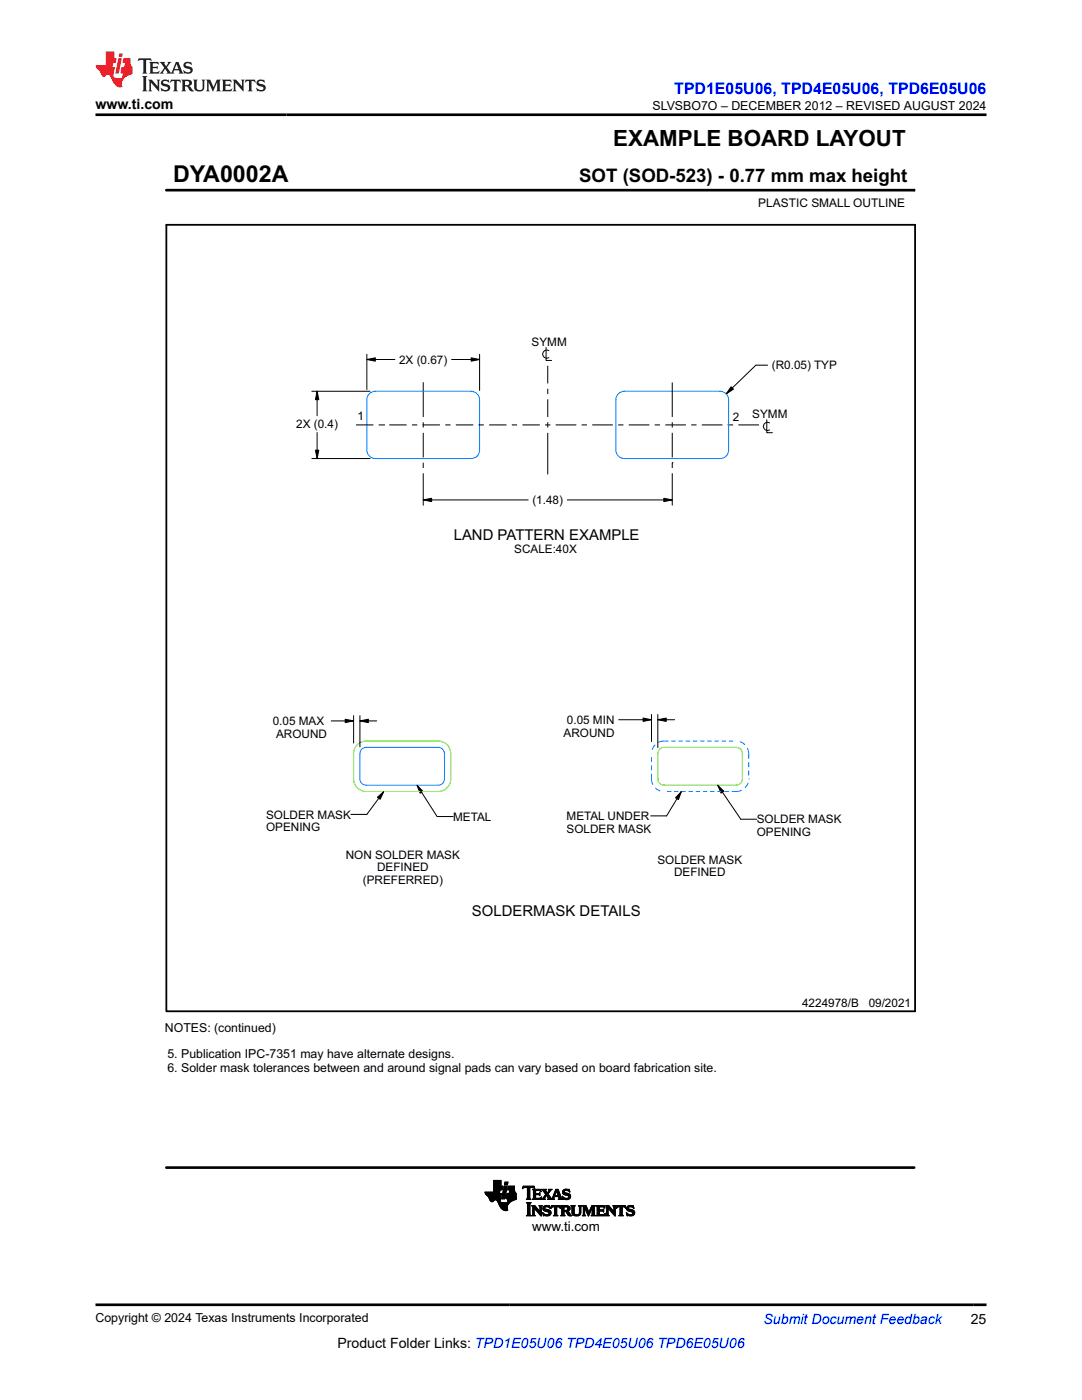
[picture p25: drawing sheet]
<svg xmlns="http://www.w3.org/2000/svg" width="216mm" height="279mm" viewBox="0 0 216 279" stroke-linecap="round" stroke-linejoin="round" font-family="sans-serif">
<defs><g id="words">
<text font-size="4.6" x="34.5" y="36.3">DYA0002A</text>
<text font-size="4.5" x="122.4" y="29.1">EXAMPLE BOARD LAYOUT</text>
<text font-size="3.7" x="115.6" y="36.3">SOT (SOD-523) - 0.77 mm max height</text>
<text font-size="3.2" fill="#00f" x="134.6" y="18.7">TPD1E05U06, TPD4E05U06, TPD6E05U06</text>
<g font-size="3">
<text x="90.5" y="107.7">LAND PATTERN EXAMPLE</text>
<text x="94.2" y="182.9">SOLDERMASK DETAILS</text>
</g>
<g font-size="2.8">
<text x="19" y="21.8">www.ti.com</text>
<text x="67.3" y="269">Product Folder Links: TPD1E05U06 TPD4E05U06 TPD6E05U06</text>
<text x="193.7" y="264.2">25</text>
</g>
<text font-size="2.8" fill="#00f" x="152.4" y="264.2">Submit Document Feedback</text>
<text font-size="2.7" x="106.2" y="245.6">www.ti.com</text>
<g font-size="2.5">
<text x="130.2" y="21.9">SLVSBO7O – DECEMBER 2012 – REVISED AUGUST 2024</text>
<text x="32.9" y="206">NOTES: (continued)</text>
<text x="33.4" y="211.2">5. Publication IPC-7351 may have alternate designs.</text>
<text x="33.4" y="213.9">6. Solder mask tolerances between and around signal pads can vary based on board fabrication site.</text>
<text x="19" y="263.9">Copyright © 2024 Texas Instruments Incorporated</text>
</g>
<text font-size="2.4" x="151.3" y="41.3">PLASTIC SMALL OUTLINE</text>
<g font-size="2.3">
<text x="106.1" y="69">SYMM</text>
<text x="79.6" y="72.6">2X (0.67)</text>
<text x="154" y="73.7">(R0.05) TYP</text>
<text x="71.3" y="83.8">1</text>
<text x="150.1" y="83.4">SYMM</text>
<text x="59.1" y="85.5">2X (0.4)</text>
<text x="146.2" y="84">2</text>
<text x="106.2" y="100.6">(1.48)</text>
<text x="102.6" y="110.3">SCALE:40X</text>
<text x="54.4" y="144.7">0.05 MAX</text>
<text x="55.1" y="147.2">AROUND</text>
<text x="112.5" y="147">AROUND</text>
<text x="113.1" y="144.5">0.05 MIN</text>
<text x="53.1" y="163.4">SOLDER MASK</text>
<text x="53.1" y="165.9">OPENING</text>
<text x="90.4" y="163.8">METAL</text>
<text x="113.1" y="163.7">METAL UNDER</text>
<text x="113.1" y="166.2">SOLDER MASK</text>
<text x="151" y="164.3">SOLDER MASK</text>
<text x="151" y="166.8">OPENING</text>
<text x="69" y="171.4">NON SOLDER MASK</text>
<text x="75.3" y="173.9">DEFINED</text>
<text x="131.2" y="172.4">SOLDER MASK</text>
<text x="72.4" y="176.4">(PREFERRED)</text>
<text x="134.5" y="174.9">DEFINED</text>
<text x="160" y="201">4224978/B</text>
<text x="173.3" y="201">09/2021</text>
</g>
</g></defs>
<g fill="none" stroke="#000" stroke-width=".2">
<path d="M33.2 38h149.2M182.4 37.7v.5M62.2 78.1h11.6M63.3 78.1l.3 1.7h-.7zM63.3 78.1v4.9M73.2 71.7l1.7-.3v.7zM73.2 70.7v7M73.2 71.7h5.6M84.5 76.3v6.9M90.1 71.7h5.6M94 71.4l1.7 .3-1.7 .4zM95.7 70.7v7.2"/>
<path d="M109 69.3v2.6h1.1M109.3 73v3.5M109.3 77.6v1M109.3 79.7v3.5M109.5 70a.82 .82 0 0 0-1.2 .7 .82 .82 0 0 0 1.2 .7M134.1 76.3v6.9M145.9 77.2l.5 .5-1.5 .9zM153.2 72.9h-2.4l-5.9 5.7M62.2 91.5h11.6M62.9 89.8h.7l-.3 1.7zM63.3 86.3v5.2M71 84.8h3.5"/>
<path d="M75.6 84.8h1M76.6 84.8h.1M77.7 84.8h3.4M82.2 84.8h1.1M84.3 84.8h3.5M84.5 99.8l1.6-.4v.7zM84.5 84.3v1M84.5 86.4v4.9M84.5 92.3v1.1M84.5 94.5v6.3M84.5 99.8h20.9M88.8 84.8h1.1"/>
<path d="M91 84.8h3.4M95.5 84.8h1M97.6 84.8h3.5M102.1 84.8h1.1M104.2 84.8h3.5M108.8 84.8h1M109.3 84.3v1M109.3 86.4v8.3M110.9 84.8h4.1M113.2 99.8h20.9M116.1 84.8h1M118.2 84.8h4.1"/>
<path d="M123.3 84.8h1.1M125.5 84.8h4.1M130.6 84.8h1.1M132.5 99.4l1.6 .4-1.6 .3zM132.7 84.8h4.2M134.1 92.3h.1M134.1 84.3v1M134.1 86.4v4.9M134.1 92.3v1.1M134.1 94.5v6.3M137.9 84.8h1.1M140 84.8h4.2"/>
<path d="M145.2 84.8h.1M145.2 84.8h1.1M147.3 84.8h4.2M153 83.8v2.6h1.1M153.6 84.4a.82 .82 0 0 0-1.3 .7 .82 .82 0 0 0 1.3 .7M66.1 143.9h4.5M68.9 143.5l1.7 .4-1.7 .3zM70.6 142.8v5.5M71.8 143.9l1.7-.4v.7zM71.8 142.8v6.3M71.8 143.9h3.4M75.3 159.1l1.3-1.1-.7 1.5z"/>
<path d="M76.6 158l-3.4 4.5h-3.2M83.2 156.7l1.2 1.2-.6 .4zM83.2 156.7l4 6.3h3.2M123.5 143.6h6.5M128.3 143.3l1.7 .3-1.7 .4zM130 142.6v5.4M131.3 143.6l1.6-.3v.7zM131.3 142.6v6.6M131.3 143.6h3.3M136 158l-.6 1.6-.6-.4zM136 158l-3 4.8h-3.2M143.2 156.7l1.2 1.2-.5 .4z"/>
<path d="M143.2 156.7l4.6 6.8h3.2M96.8 238h2.9M96.8 238.1h2.9M96.8 238.2h2.8M96.9 238.2h3.2l-.2 1M96.9 238.3h3.1M96.9 238.4h3.1M97 238.4h3M97.1 238.5h2.9M97.1 238.6h2.9M97.2 238.6h2.8M97.3 238.7h2.7"/>
<path d="M97.4 238.8h2.5M97.5 238.9h2.4M97.6 239h2.3M97.6 239.1h2.3M97.6 239.2h2.3M97.7 239.3h2.1M97.7 239.4h2.1M97.7 239.5h1M97.8 239.5h.8M97.8 239.6h.7M97.9 239.7h.6M97.9 239.7h.5"/>
<path d="M98.1 239.8h.2M98.5 237.8h1.2M98.5 237.7h1.2M98.5 237.6h1.3M98.5 236.7h1.8l-.1 .8h-1.7M98.5 237.4h1.7M98.5 237.3h1.7M98.5 237.2h1.7M98.5 237.2h1.8M98.5 237.1h1.8M98.5 237h1.8M98.5 236.9h1.8"/>
<path d="M98.5 236.8h1.8M98.5 236.6h1.5M98.5 236.5h1.5M98.5 236.4h1.5M98.5 236.3h1.5M98.5 236.2h1.5M98.5 236.1h1.5M98.5 236h1.5M98.5 235.9h1.5M98.5 235.8h1.5M98.5 235.7h1.5M98.5 235.6h1.5"/>
<path d="M99 239.5h.8M99.1 239.5h.7M99.2 239.6h.6M99.2 239.7h.6M99.3 239.7h.5M99.3 239.8h.5M99.3 239.9h.6M99.4 239.9h.6M99.7 237.9h-2.9l.1 .4 .6 .6 .4 .8 .4 .1 .4-.3h.4l.8 1.5 .7 .5h.7l-.1-.8 .6-.8M99.8 237.5l-.2 .7M99.9 239.2l-.1 .6 .6 .2h.8l.2-.7M100 236.7v-1.1h-1.5v2.3"/>
<path d="M100.1 239.2h.6M100.1 239.1h.6M100.2 239h.5M100.2 238.9h.6M100.2 238.8h.6M100.2 238.7h.6M100.2 238.6h.6M100.3 238.6h.5M100.3 238.5h.5M100.3 238.4h.6M100.3 238.3h.6M100.3 238.2h.6"/>
<path d="M100.3 238.1h.6M100.4 238h.5M100.4 238h.6M100.4 237.9h.6M100.4 237.8h.6M100.4 237.7h.6M100.4 237.6h.6M100.5 237.5h.5M100.5 237.4h.6M100.5 237.3h.6M100.5 237.2h.6M100.5 237.1h.6"/>
<path d="M100.6 237h.5M100.6 237h.6M100.6 236.9h.6M100.6 236.8h.6M100.6 236.7h.6l-.5 2.6h-.6zM100.7 236.4h.6M100.7 236.3h.6M100.7 236.2h.6M100.7 236.1h.6M100.7 236h.6M100.8 236h.5M100.8 235.9h.6l-.2 .6h-.5z"/>
<path d="M101 239.1h2M101 239h2M101 239.2h2M101 238.9h2M101 238.9v.3l.4 .1M101 238.8h2M101.1 238.7h1.9M101.1 238.6h1.9M101.1 238.5h1.9M101.1 238.4h1.9M101.1 238.3h1.9M101.2 239.9h.6"/>
<path d="M101.3 239.9h.6M101.3 239.8h.7M101.3 239.7h.8M101.3 239.7h.9M101.3 239.6h1M101.3 237.4h1.4M101.3 239.5h1.2M101.3 239.5h1.3M101.3 237.3h1.4M101.3 239.4h1.5M101.4 237.2h1.3M101.4 239.3h1.6"/>
<path d="M101.4 237.1h1.3M101.4 237h1.3M101.4 236.9h1.3M101.4 236.8h1.3M101.6 238.2h1.4M101.6 238.1h1.3M101.6 238h1.2M101.7 237.9h1.1M101.7 237.8h1M101.7 237.7h1M101.7 237.6h1M101.7 237.5l-.1 .7"/>
<path d="M102.7 237.5h-1.4l.2-.8h1.2v1l.3 .5v1.2M103 239.4l-1.2 .5M103 238.2h-1.8l-.2 .7M104.3 237.2h.1M104.3 237.1h.2M104.3 237h2.3M104.3 236.9h2.3M104.4 236.8h2.2M105 239.3h.9M105.2 239.2h.6M105.2 237.1h.5M105.2 239.1h.5"/>
<path d="M105.2 237.1v-.1h-.5l-.5 .2 .2-.5h2.1l.2 .5-.5-.2h-.4l-.1 .1M105.2 239l-.2 .3M105.2 239h.5M105.2 238.9h.5M105.2 238.8h.5M105.2 238.7h.5M105.2 238.6h.5M105.2 238.5h.5M105.2 238.4h.5M105.2 238.3h.5M105.2 238.2h.5M105.2 238.1h.5"/>
<path d="M105.2 238h.5M105.2 237.9h.5M105.2 237.8h.5M105.2 237.7h.5M105.2 237.6h.5M105.2 237.5h.5M105.2 237.4h.5M105.2 237.3h.5M105.2 237.2h.5M105.2 237.1v1.9M105.7 239l.2 .3M105.7 237.1v1.9"/>
<path d="M105.9 239.3h-.9M106.2 239.3h1.7M106.3 237.4h1.6M106.4 239.2h1.6M106.4 237.5h1.5M106.4 239.1h.5M106.4 237.6h.5M106.4 237.7l-.2-.4h1.6l.2 .5M106.4 239l-.2 .3M106.4 238.2h1.1l.2-.2v.6l-.2-.2-1.1 .1M106.4 239h.5M106.4 238.9h.5"/>
<path d="M106.4 238.8h.5M106.4 238.7h.5M106.4 238.6h.5M106.4 238.4h1.3M106.4 238.3h1.3M106.4 238.1h.5M106.4 238h.5M106.4 237.9h.5M106.4 237.8h.5M106.4 237.7h.5M106.4 237.7v1.3M106.5 237.1h.2"/>
<path d="M106.6 237.2h.1M106.9 237.7l.1-.1h.5l.5 .2M106.9 238.4v.7h.8l.3-.2-.1 .5-1.7-.1M106.9 237.7v.5M107.5 238.2h.2M107.6 238.5h.1M107.6 239.1h.4M107.6 238.1h.1M107.6 238.6h.1M107.6 237.6h.3M107.8 237.7h.2M107.9 239h.1"/>
<path d="M107.9 237.8h.1M108 238.9h.1M108 239.3h.8M108.1 237.4h.8M108.3 239.2h.4M108.3 237.5h.6M108.3 239.1h.4M108.4 237.6h.5M108.4 239l-.4 .3M108.4 239h.3M108.4 237.7h.6M108.5 238.9h.3"/>
<path d="M108.5 237.8h.5M108.5 238.8h.3M108.6 237.9h.5M108.6 238.8h.3M108.6 238h.5M108.7 238.7h.3M108.7 238.1h.8M108.7 238.6h.8M108.8 238.2h.6M108.8 239.3h-.8M108.8 238.5h.7M108.8 238.3h.6"/>
<path d="M108.9 238.4h.5M108.9 237.7l.1-.4h-.9l.8 1.1-.5 .6M108.9 237.7l.3 .4 .4-.5-.2-.3h.7l-.7 1M109.1 238.7h.5M109.2 238.8h.5M109.3 239.3l.1-.2-.4-.6-.3 .7 .1 .1M109.3 239.3h1.4M109.3 238h.3M109.3 238.9h.5M109.3 237.9h.3M109.4 238.3l.7 .9 .2-.2M109.4 239h.5"/>
<path d="M109.4 237.8h.3M109.4 239.1h.5M109.4 239.2h.6M109.5 237.7h.3M109.5 237.4h.6M109.5 237.6h.3M109.6 237.5h.3M110.1 239.2h.4M110.2 239.1h.3M110.2 239h.3M110.3 239l.6-1.7h.5l.6 1.8 .3 .2M110.3 238.9h.3"/>
<path d="M110.3 238.8h.3M110.4 238.8h1.5M110.4 238.7h1.5M110.4 238.6h.3M110.5 238.5h.2M110.5 238.4h.3M110.5 239.1l.2 .2M110.5 239.1l.1-.3h.8l.1 .3M110.5 238.3h.3M110.6 238.2h.2M110.6 238.1h.3M110.7 239.3h-1.4"/>
<path d="M110.7 238h.2M110.7 237.9h.3M110.7 237.8h.3M110.8 237.7h.7M110.8 237.6h.7M110.8 237.5h.6M110.9 237.4h.5M111 237.7l.4 .9h-.7zM111.1 237.8h.4M111.1 237.9h.5M111.1 238h.5M111.2 238.1h.4"/>
<path d="M111.2 238.2h.5M111.2 238.3h.5M111.3 238.4h.5M111.3 238.5h.5M111.4 238.6h.4M111.4 239.3h.9M111.5 238.8h.4M111.5 238.9h.5M111.5 239h.5M111.5 239.1l-.1 .2M111.6 239.2h.5M111.6 239.1h.4"/>
<path d="M112.2 238.8h.1M112.2 238.9h.2M112.2 237.9h.4M112.2 238h.5M112.2 237.8h.4M112.3 239h.3M112.3 239.3h-.9M112.3 238.1h.7M112.3 237.7h.3M112.3 239.1h.5M112.3 238.2h1.1M112.3 239.2h1.4"/>
<path d="M112.3 237.6h.4M112.3 239.3h.2M112.4 238.3h1.2M112.4 237.5h1.2M112.5 238.4h1.2M112.5 237.4h1.1M112.6 239.3h.9M112.7 238.5h1.1M112.7 237.3h.5M112.9 239.4h.3M113.1 238.6h.7M113.2 238.6l.3 .2-.3 .3h-.5l-.5-.4"/>
<path d="M113.3 239.1h.5M113.3 237.6h.4M113.4 238.7h.5M113.4 239h.4M113.5 238.8h.4M113.5 238.9h.3M113.5 237.7h.2M113.6 237.8h.1M113.7 237.9l-.6-.3h-.4l-.1 .2 .1 .2 1.1 .4v.5l-.2 .4-1.3 .1-.1-.7M113.7 237.9l-.1-.6h-.8l-.4 .3-.2 .3 .1 .3 .9 .4M113.7 237.9h.1M99.4 240h1"/>
<path d="M99.4 240.1h2.2M99.5 240.1h2.1M99.5 240.2h2M99.5 240.3h1.9M99.6 240.3h1.8M99.6 240.4h1.8M99.6 240.5h1.7M99.7 240.5h1.6M99.7 240.6h1.6M99.7 240.7h1.5M99.8 240.7h1.4M99.8 240.8h1.4"/>
<path d="M99.8 240.9h1.4M99.9 240.9h1.3M99.9 241h1.3M100 241.1h1.2M100.1 241.2h1.1M100.2 241.3h1M100.2 241.3h1.1M100.3 241.4h1M100.4 241.5h.9M100.6 241.5h.7M100.9 241.6h.1M101.2 240h.5"/>
<path d="M105 242.6l.3-.3v-2l-.3-.3h1l-.3 .3v2.1l.3 .2M105 242.6h1M105.1 240.1h.8M105.2 242.5h.6M105.2 240.2h.6M105.2 242.4h.5M105.3 240.3h.4M105.3 242.3h.4M105.3 242.2h.4M105.3 242.1h.4M105.3 242h.4M105.3 241.9h.4"/>
<path d="M105.3 241.8h.4M105.3 241.7h.4M105.3 241.6h.4M105.3 241.5h.4M105.3 241.4h.4M105.3 241.3h.4M105.3 241.2h.4M105.3 241.1h.4M105.3 241h.4M105.3 240.9h.4M105.3 240.8h.4M105.3 240.7h.4"/>
<path d="M105.3 240.6h.4M105.3 240.5h.4M105.3 240.4h.4M106 242.6h-1M106.1 242.6h.7M106.1 240.6h.6M106.2 240.7h.6M106.3 242.5h.4M106.3 240.8h.6M106.3 242.4h.3M106.3 240.9h.7M106.3 242.3h.3"/>
<path d="M106.3 242.2h.3M106.3 242.1h.3M106.3 242h.3M106.3 241.9h.3M106.3 241.8h.3M106.3 241.7h.3M106.3 241.6h.3M106.3 241.5h.3M106.3 241.4h.3M106.3 241.3h.3M106.3 241.2h.3M106.3 241.1h.8"/>
<path d="M106.3 241h.8M106.6 241.1v1.3l.2 .2M106.6 241.1h.1M106.6 241.1l1.4 1.6v-1.8l.2-.3h-.6l.1 .3 .1 .9M106.7 241.2h.5M106.7 241.3h.6M106.8 242.6h-.7M106.8 241.4h.6M106.9 241.5h.6M107 241.6h.6M107.1 241.7h.5M107.1 241.8h.9"/>
<path d="M107.2 241.9h.8M107.3 241.9h.7M107.4 242h.6M107.5 242.1h.5M107.6 242.2h.4M107.6 240.6h.6M107.6 242.3h.4M107.7 240.7h.4M107.7 242.4h.3M107.7 240.8h.3M107.7 241.8l-1-1.2h-.6l.2 .3v1.5l-.2 .2M107.7 241.8h.1"/>
<path d="M107.7 240.9h.3M107.8 241.7h.2M107.8 241.6h.2M107.8 241.5h.2M107.8 241.4h.2M107.8 241.3h.2M107.8 241.2h.2M107.8 241.1h.2M107.8 241h.2M107.8 242.5h.2M107.9 242.6h.1M108.3 242h.1"/>
<path d="M108.3 242.1h.1M108.3 242.2h.3M108.3 241.2h.4M108.3 241.1h.4M108.3 241.3h.5M108.3 242.3h.4M108.3 241h.4M108.4 241.4h.8M108.4 242.4h.6M108.4 240.9h.4M108.4 242.5h1.3M108.4 241.5h1.2"/>
<path d="M108.4 242.6h.1M108.4 240.8h1.3M108.5 241.6h1.2M108.5 240.7h1.2M108.6 241.7h1.2M108.7 242.6h.9M108.7 240.6h.7M108.9 241.8l-.5-.4v-.5l.4-.3h.9l.1 .6-.7-.4-.3 .1-.1 .2 1 .5 .3 .4M108.9 241.8l.6 .1v.4l-.6 .1-.6-.4M108.9 241.8h1M109.2 242.4h.6M109.3 241.9h.6"/>
<path d="M109.4 240.9h.3M109.5 242.3h.4M109.5 241.9h.4M109.5 242.2h.4M109.5 242h.5M109.6 242.1h.3M109.6 240.6h.1M109.6 241h.2M109.7 241.1h.1M109.9 241.1h.1M109.9 241h.2M110 242l-.3 .5-.6 .2-.5-.2-.2 .1-.1-.6"/>
<path d="M110 240.9h.2M110 240.8h1.8M110 240.7h1.7M110.1 240.6h1.6M110.4 242.6h.9M110.6 242.5h.5M110.6 242.4h.5M110.7 240.9h.4M110.7 242.3h.4M110.7 241l-.4-.1-.4 .2 .2-.5h1.6l.2 .5-.5-.2h-.3v.1M110.7 241v1.4l-.3 .2M110.7 242.2h.4"/>
<path d="M110.7 242.1h.4M110.7 242h.4M110.7 241.9h.4M110.7 241.8h.4M110.7 241.7h.4M110.7 241.6h.4M110.7 241.5h.4M110.7 241.4h.4M110.7 241.3h.4M110.7 241.2h.4M110.7 241.1h.4M110.7 241h.4"/>
<path d="M111.1 241v1.4l.2 .2M111.3 242.6h-.9M111.6 240.9h.2M111.7 241h.1M111.7 241.1h.1M111.9 242.6l.2-.2v-1.5l-.2-.3 1.5 .1 .3 .2v.4l-.1 .3-.4 .1 .9 .9h-.6l-.5-.7-.5-.1v.6l.2 .2M111.9 242.6h.8M111.9 240.6h1.3M112 240.7h1.5M112 242.5h.6M112.1 240.8h1.5M112.1 242.4h.4"/>
<path d="M112.1 240.9h.4M112.1 242.3h.4M112.1 242.2h.4M112.1 242.1h.4M112.1 242h.4M112.1 241.9h.4M112.1 241.8h1.2M112.1 241.7h1.3M112.1 241.6h1.5M112.1 241.5h.4M112.1 241.4h.4M112.1 241.3h.4"/>
<path d="M112.1 241.2h.4M112.1 241.1h.4M112.1 241h.4M112.7 240.9l-.2 .1v.6M112.7 242.6h-.8M112.9 240.9h.3l.1 .3-.1 .3-.3 .1M112.9 241.9h.6M113 241.9h.5M113.1 242h.5M113.1 242.1h.6M113.1 240.9h.6M113.2 241.5h.5"/>
<path d="M113.2 242.2h.5M113.2 242.3h.6M113.2 241h.5M113.2 241.4h.5M113.3 241.3h.4M113.3 241.1h.5M113.3 241.2h.5M113.3 242.4h.6M113.4 242.5h.6M113.5 242.6h.6M113.9 240.6h.9M114.1 240.7h.5"/>
<path d="M114.1 240.8h.5M114.1 240.9h.5M114.1 241.9h.5M114.1 241.8h.5M114.1 241.7h.5M114.1 241.6h.5M114.1 241.5h.5M114.1 241.4h.5M114.1 241.3h.5M114.1 241.2h.5M114.1 241.1h.5M114.1 241h.5"/>
<path d="M114.1 242h.5M114.1 242.1h.5M114.2 242.2h.4M114.2 242.3h.5M114.3 242.4h.6M114.4 242.5h1.3M114.6 241.9l.1 .4 .4 .1 .4-.1 .1-.4M114.6 241.9v-1l.2-.3h-.9l.2 .3 .1 1.3 .2 .3 .5 .2 .6-.1 .3-.2 .1-.5M114.6 242.6h.9M115.3 242.4h.5M115.4 240.6h.7M115.5 242.3h.3"/>
<path d="M115.5 240.7h.5M115.6 242.2h.3M115.6 242.1h.3M115.6 240.8h.3M115.6 242h.3M115.6 240.9h.3M115.6 241.9v-1l-.2-.3h.7l-.2 .2v1.1M115.6 241.9h.3M115.6 241.8h.3M115.6 241.7h.3M115.6 241.6h.3M115.6 241.5h.3"/>
<path d="M115.6 241.4h.3M115.6 241.3h.3M115.6 241.2h.3M115.6 241.1h.3M115.6 241h.3M116.2 242.6l.2-.3v-1.4l-.2-.3h.7l.6 1.3 .6-1.3h.7l-.2 .3v1.5l.2 .2M116.2 242.6h.6M116.2 240.6h.7M116.3 240.7h.7M116.3 242.5h.4M116.4 240.8h.6M116.4 242.4h.3"/>
<path d="M116.4 240.9h.7M116.4 242.3h.3M116.4 242.2h.3M116.4 242.1h.3M116.4 242h.3M116.4 241.9h.3M116.4 241.8h.3M116.4 241.7h.3M116.4 241.6h.3M116.4 241.5h.3M116.4 241.4h.3M116.4 241.3h.3"/>
<path d="M116.4 241.2h.3M116.4 241.1h.8M116.4 241h.7M116.7 242.3l.1 .3M116.7 242.3v-1.3l.7 1.7 .8-1.7v1.4l-.2 .2M116.7 241.2h.5M116.8 241.3h.4M116.8 241.4h.5M116.8 242.6h-.6M116.9 241.5h.4M116.9 241.6h.5M116.9 241.7h.5"/>
<path d="M117 241.8h.4M117 241.9h.5M117.1 241.9h.7M117.1 242h.6M117.1 242.1h.6M117.2 242.2h.4M117.2 242.3h.4M117.3 242.4h.3M117.3 242.5h.2M117.4 242.6h.1M117.6 241.9h.2M117.6 241.8h.2"/>
<path d="M117.6 241.7h.3M117.7 241.6h.2M117.7 241.5h.3M117.8 241.4h.2M117.8 241.3h.2M117.8 241.2h.3M117.9 241.1h.7M117.9 241h.7M118 240.9h.6M118 242.6h.8M118 240.8h.6M118 240.7h.7"/>
<path d="M118.1 240.6h.7M118.1 242.5h.6M118.1 242.4h.5M118.2 242.3h.4M118.2 242.2h.4M118.2 242.1h.4M118.2 242h.4M118.2 241.9h.4M118.2 241.8h.4M118.2 241.7h.4M118.2 241.6h.4M118.2 241.5h.4"/>
<path d="M118.2 241.4h.4M118.2 241.3h.4M118.2 241.2h.4M118.8 242.6h-.8M119 242.6h1.6M119 240.6h1.6M119.1 240.7h1.5M119.1 242.5h1.6M119.1 240.8h1.5M119.2 242.4h1.5M119.2 240.9h.4M119.2 242.3h.4"/>
<path d="M119.2 242.2h.4M119.2 242.1h.4M119.2 242h.4M119.2 241.9h.4M119.2 241.8h.4M119.2 241.7h1.3M119.2 241.6h1.3M119.2 241.5h1.3M119.2 241.4h.4M119.2 241.3h.4M119.2 241.2h.4M119.2 241.1h.4"/>
<path d="M119.2 241h.4M119.6 241v.5h.6l.3-.2v.6l-.3-.2h-.6v.7h.8l.4-.3M119.8 240.9l-.2 .1M120.1 240.9l.6 .2M120.3 241.8h.2M120.4 241.4h.1M120.4 240.9h.3M120.6 242.3h.2M120.6 241h.1M120.7 241.1h.1M120.7 241.1l-.2-.5h-1.5l.2 .3v1.4l-.2 .3M120.7 242.2h.1"/>
<path d="M120.8 242.1h.1M120.8 242.1l-.2 .5h-1.6M120.9 242.6h.6M120.9 240.6h.6M121 240.7h.6M121 242.5h.4M121 240.8h.6M121.1 242.4h.2M121.1 240.9h.6M121.1 242.3h.2M121.1 242.2h.2M121.1 242.1h.2"/>
<path d="M121.1 242h.2M121.1 241.9h.2M121.1 241.8h.2M121.1 241.7h.2M121.1 241.6h.2M121.1 241.5h.2M121.1 241.4h.2M121.1 241.3h.2M121.1 241.2h.2M121.1 241.1h.8M121.1 241h.7M121.3 241.1v1.3l.2 .2"/>
<path d="M121.3 241.1h.1M121.3 241.1l1.5 1.6v-1.8l.1-.3h-.6l.2 .3v.9l-1-1.2h-.6l.2 .3v1.4l-.2 .3M121.4 241.2h.6M121.5 241.3h.6M121.5 242.6h-.6M121.6 241.4h.5M121.6 241.5h.6M121.7 241.6h.6M121.8 241.7h.6M121.9 241.8h.9M122 241.9h.8M122.1 241.9h.7"/>
<path d="M122.1 242h.7M122.2 242.1h.6M122.3 242.2h.5M122.3 240.6h.6M122.4 242.3h.4M122.4 240.7h.5M122.5 242.4h.3M122.5 240.8h.3M122.5 240.9h.3M122.5 241.7h.3M122.5 241.6h.3M122.5 241.5h.3"/>
<path d="M122.5 241.4h.3M122.5 241.3h.3M122.5 241.2h.3M122.5 241.1h.3M122.5 241h.3M122.6 242.5h.2M122.6 242.6h.2M123 241.1h.1M123 241h.2M123 240.9h.3M123.1 240.8h1.7M123.1 240.7h1.7"/>
<path d="M123.1 240.6h1.7M123.5 242.6h.9M123.7 242.5h.5M123.7 242.4h.5M123.7 240.9h.5M123.7 241v-.1h-.3l-.4 .2 .1-.5h1.7l.1 .5-.4-.2h-.3l-.1 .1M123.7 241v1.4l-.2 .2M123.7 242.3h.4M123.7 242.2h.4M123.7 242.1h.4M123.7 242h.4M123.7 241.9h.4"/>
<path d="M123.7 241.8h.4M123.7 241.7h.4M123.7 241.6h.4M123.7 241.5h.4M123.7 241.4h.4M123.7 241.3h.4M123.7 241.2h.4M123.7 241.1h.4M123.7 241h.4M124.1 241l.1 1.4 .2 .2M124.4 242.6h-.9M124.6 240.9h.2"/>
<path d="M124.7 241h.2M124.8 241.1h.1M125 242h.1M125 242.1h.1M125 242.2h.3M125 241.2h.4M125 241.1h.4M125 241.3h.5M125 242.3h.4M125 241h.4M125.1 241.4h.8M125.1 242.4h.6"/>
<path d="M125.1 240.9h.4M125.1 242.5h1.3M125.1 241.5h1.2M125.1 242.6h.1M125.1 240.8h1.3M125.2 241.6h1.2M125.2 240.7h1.2M125.3 241.7h1.2M125.4 242.6h.9M125.4 240.6h.7M125.6 241.8l-.5-.4v-.5l.4-.3h.9l.1 .6-.7-.4-.3 .1-.1 .2 1 .5 .3 .4M125.6 241.8l.6 .1v.4l-.6 .1-.6-.4"/>
<path d="M125.6 241.8h1M125.9 242.4h.6M126 241.9h.6M126.1 240.9h.3M126.2 242.3h.4M126.2 241.9h.4M126.2 242.2h.4M126.2 242h.5M126.3 242.1h.3M126.3 240.6h.1M126.3 241h.2M126.4 241.1h.1"/>
<path d="M126.7 242l-.3 .5-.6 .2-.5-.2-.2 .1-.1-.6"/>
</g>
<g fill="#000">
<path d="M63.3 78.1l.3 1.7h-.7zM73.2 71.7l1.7-.3v.7zM94 71.4l1.7 .3-1.7 .4zM145.9 77.2l.5 .5-1.5 .9zM62.9 89.8h.7l-.3 1.7zM84.5 99.8l1.6-.4v.7zM132.5 99.4l1.6 .4-1.6 .3zM68.9 143.5l1.7 .4-1.7 .3zM71.8 143.9l1.7-.4v.7zM75.3 159.1l1.3-1.1-.7 1.5zM83.2 156.7l1.2 1.2-.6 .4zM128.3 143.3l1.7 .3-1.7 .4z"/>
<path d="M131.3 143.6l1.6-.3v.7zM136 158l-.6 1.6-.6-.4zM143.2 156.7l1.2 1.2-.5 .4z"/>
</g>
<path d="M33.2 44.9h149.4v156.9h-149.4z" fill="none" stroke="#000" stroke-width=".36"/>
<path d="M33.2 38h149.2M33.2 233h149.2" fill="none" stroke="#000" stroke-width=".53"/>
<g fill="none" stroke="#007fff" stroke-width=".2">
<path d="M73.7 78.6l.7-.5h.5h19.1a1.68 1.68 0 0 1 1.7 1.7v10a1.68 1.68 0 0 1-1.7 1.7h-19.1a1.68 1.68 0 0 1-1.7-1.7v-10l.1-.5zM123.4 78.6l.7-.5h.5h19.1a1.68 1.68 0 0 1 1.7 1.7v10a1.68 1.68 0 0 1-1.7 1.7h-19.1a1.68 1.68 0 0 1-1.7-1.7v-10l.1-.5zM72.3 149.4l.8-.3h14.3a1.26 1.26 0 0 1 1.3 1.3v5a1.26 1.26 0 0 1-1.3 1.3h-14.3a1.26 1.26 0 0 1-1.3-1.3v-5l.1-.4zM130 154.4v1.4l.3 .8M130 151.1v1M130 152.8v1M130.7 157.2l1 .6M130.7 148.6l-.6 1M133.1 158h.9M133.4 147.9h-1.2l-.8 .3M134 147.9h.8M134.5 158h.9"/>
<path d="M135.4 147.9h.8M136 158h.8M136.8 147.9h.9M137.4 158h.9M138.3 147.9h.8M138.8 158h.9M139.7 147.9h.9M140.3 158h.8M141.1 147.9h.9M141.7 158h.9M142.6 147.9h.8M143.1 158h.9"/>
<path d="M144 147.9h.9M144.6 158h.8M145.4 147.9h.9M147.6 148l1.1 .6M148 157.7l-.8 .2-1.2 .1M149.1 149.3l.3 .8v1.3M149.3 156.2l-.6 1M149.4 155.4h.1M149.4 152.1v1M149.4 153.8v1"/>
</g>
<path d="M71.5 148.4l1-.4 .6-.1h14.3a2.52 2.52 0 0 1 2.5 2.5v5a2.52 2.52 0 0 1-2.5 2.6h-14.3a2.52 2.52 0 0 1-2.5-2.6v-5a2.51 2.51 0 0 1 .9-2zM131.6 149.5l.9-.4h14.4a1.26 1.26 0 0 1 1.2 1.3v5a1.26 1.26 0 0 1-1.2 1.3h-14.4a1.26 1.26 0 0 1-1.2-1.3v-5z" fill="none" stroke="#6ef200" stroke-width=".2"/>
<path d="M27.7 11.6l-.2 .6 .5-.2h.6v.1v2.2l-.2 .4h1l-.2-.4v-2.2v-.1h.5l.5 .2-.1-.6zM29.8 12.4l.2 .3v1.6l-.2 .4h1.9l.1-.6a1.08 1.08 0 0 1-1.3 .2v-.7h.6l.4 .2v-.7l-.4 .2h-.6v-.5l.2-.2a1 1 0 0 1 1 .3l-.1-.5zM31.8 12.4l1 1.1-1 1.2h.9l-.2-.2 .4-.8 .5 .8-.2 .2h1.6l-.2-.2 .1-.5h1l.1 .5-.1 .2h.9l-.2-.4-.8-1.9h-.5l-1 2.1-.8-1.1 .9-1h-.8l.2 .2-.5 .6-.3-.6 .1-.2zM35.2 12.8l.4 1h-.8zM36.8 12.5a.65 .65 0 0 0-.2 .7 .65 .65 0 0 0 .6 .5l.7 .1 .1 .3a.79 .79 0 0 1-.7 .4 .79 .79 0 0 1-.7-.5l.1 .7 .2-.1a.93 .93 0 0 0 1.1 0 .93 .93 0 0 0 .4-.9 1.46 1.46 0 0 0-1.2-.6l-.1-.3a1.09 1.09 0 0 1 1.2 .2l-.2-.6-.1 .1-.6-.2zM28.4 15.2l.2 .4v2.2l-.2 .4h1l-.2-.4v-2.2l.2-.4zM29.6 15.9l.2 .4v1.5l-.2 .4h.8l-.3-.4v-1.3l1.7 1.8v-2l.2-.4h-.8l.2 .2 .1 1.1-1.2-1.3zM32.3 16a.65 .65 0 0 0-.2 .8 .65 .65 0 0 0 .7 .4l.6 .2 .1 .2a.79 .79 0 0 1-.7 .4 .79 .79 0 0 1-.7-.5l.1 .7 .2-.1a.93 .93 0 0 0 1.1 .1 .93 .93 0 0 0 .4-1 1.46 1.46 0 0 0-1.2-.5l-.1-.4a1.09 1.09 0 0 1 1.2 .2l-.2-.6-.1 .1-.6-.1zM34.1 15.9l-.1 .6a.63 .63 0 0 1 .7-.3l.1 1.6-.3 .4h1l-.2-.4v-1.6a.66 .66 0 0 1 .8 .3l-.1-.6zM36.2 15.9l.2 .4v1.5l-.2 .4h.9l-.2-.2v-.7h.5l.1 .2a.79 .79 0 0 0 1.2 .6l-1-.9a.61 .61 0 0 0 .6-.6 .61 .61 0 0 0-.5-.7zM36.9 16.2h.2a.47 .47 0 0 1 .5 .1 .47 .47 0 0 1 .1 .5l-.2 .1-.6 .1zM38.5 15.9l.2 .2a2.27 2.27 0 0 0 .4 2 1.04 1.04 0 0 0 1.7-.7v-1.3l.2-.2h-.8l.2 .4v1.1a.6 .6 0 0 1-.6 .6 .6 .6 0 0 1-.6-.6v-1.1l.3-.4zM41.1 15.9l.2 .4v1.5l-.2 .4h.7l-.2-.4v-1.4l.9 1.9 .8-1.9v1.4l-.2 .4h1l-.3-.4v-1.5l.3-.4h-.8l-.7 1.5-.7-1.5zM44.3 15.9l.2 .4v1.5l-.2 .4h1.9l.1-.6a1.09 1.09 0 0 1-1.3 .2v-.7h.6l.4 .2v-.6l-.4 .2h-.6v-.6l.2-.1a1.01 1.01 0 0 1 1 .3l-.1-.6zM46.4 15.9l.3 .4v1.5l-.3 .4h.8l-.2-.4v-1.3l1.6 1.8v-2l.2-.4h-.7l.2 .2v1.1l-1.2-1.3zM49 15.9l-.1 .6a.63 .63 0 0 1 .8-.3v1.6l-.3 .4h1l-.2-.4v-1.6a.66 .66 0 0 1 .8 .3l-.1-.6zM51.4 16a.65 .65 0 0 0-.2 .8 .65 .65 0 0 0 .6 .4l.6 .2 .2 .2a.79 .79 0 0 1-.8 .4 .79 .79 0 0 1-.6-.5l.1 .7 .2-.1a.93 .93 0 0 0 1 .1 .93 .93 0 0 0 .5-1 1.46 1.46 0 0 0-1.3-.5l-.1-.4a1.09 1.09 0 0 1 1.3 .2l-.2-.6-.2 .1-.5-.1z" fill="#231f20"/>
<path d="M21.1 10.3v2.7h-2.1l.1 .4 .9 1a.95 .95 0 0 0 .9 .9 .59 .59 0 0 1 .6-.4 .59 .59 0 0 1 .5 .3l.4 .8a1.59 1.59 0 0 0 2.1 1.4 1.61 1.61 0 0 1 1-2.3l1-.3-.1-1.5a1.59 1.59 0 0 1-.4-1.7h-1.4l-.2 .9h.5l-.1 .9h-.5l-.2 .9v.3l.4 .1-.2 .9h-.6a.73 .73 0 0 1-1.1-.7l.3-1.5h-.5l.2-.9h.5l.2-.9h-.5v-1.3zM23.6 11.6l-.6 3.1h.7l.6-3.1zM23.8 10.7l-.1 .6h.7l.1-.6z" fill="#ed1c24"/>
<path d="M19 22.9h177.8M19 260.4h177.8" fill="none" stroke="#000" stroke-width=".53"/>
<use href="#words"/>
</svg>
